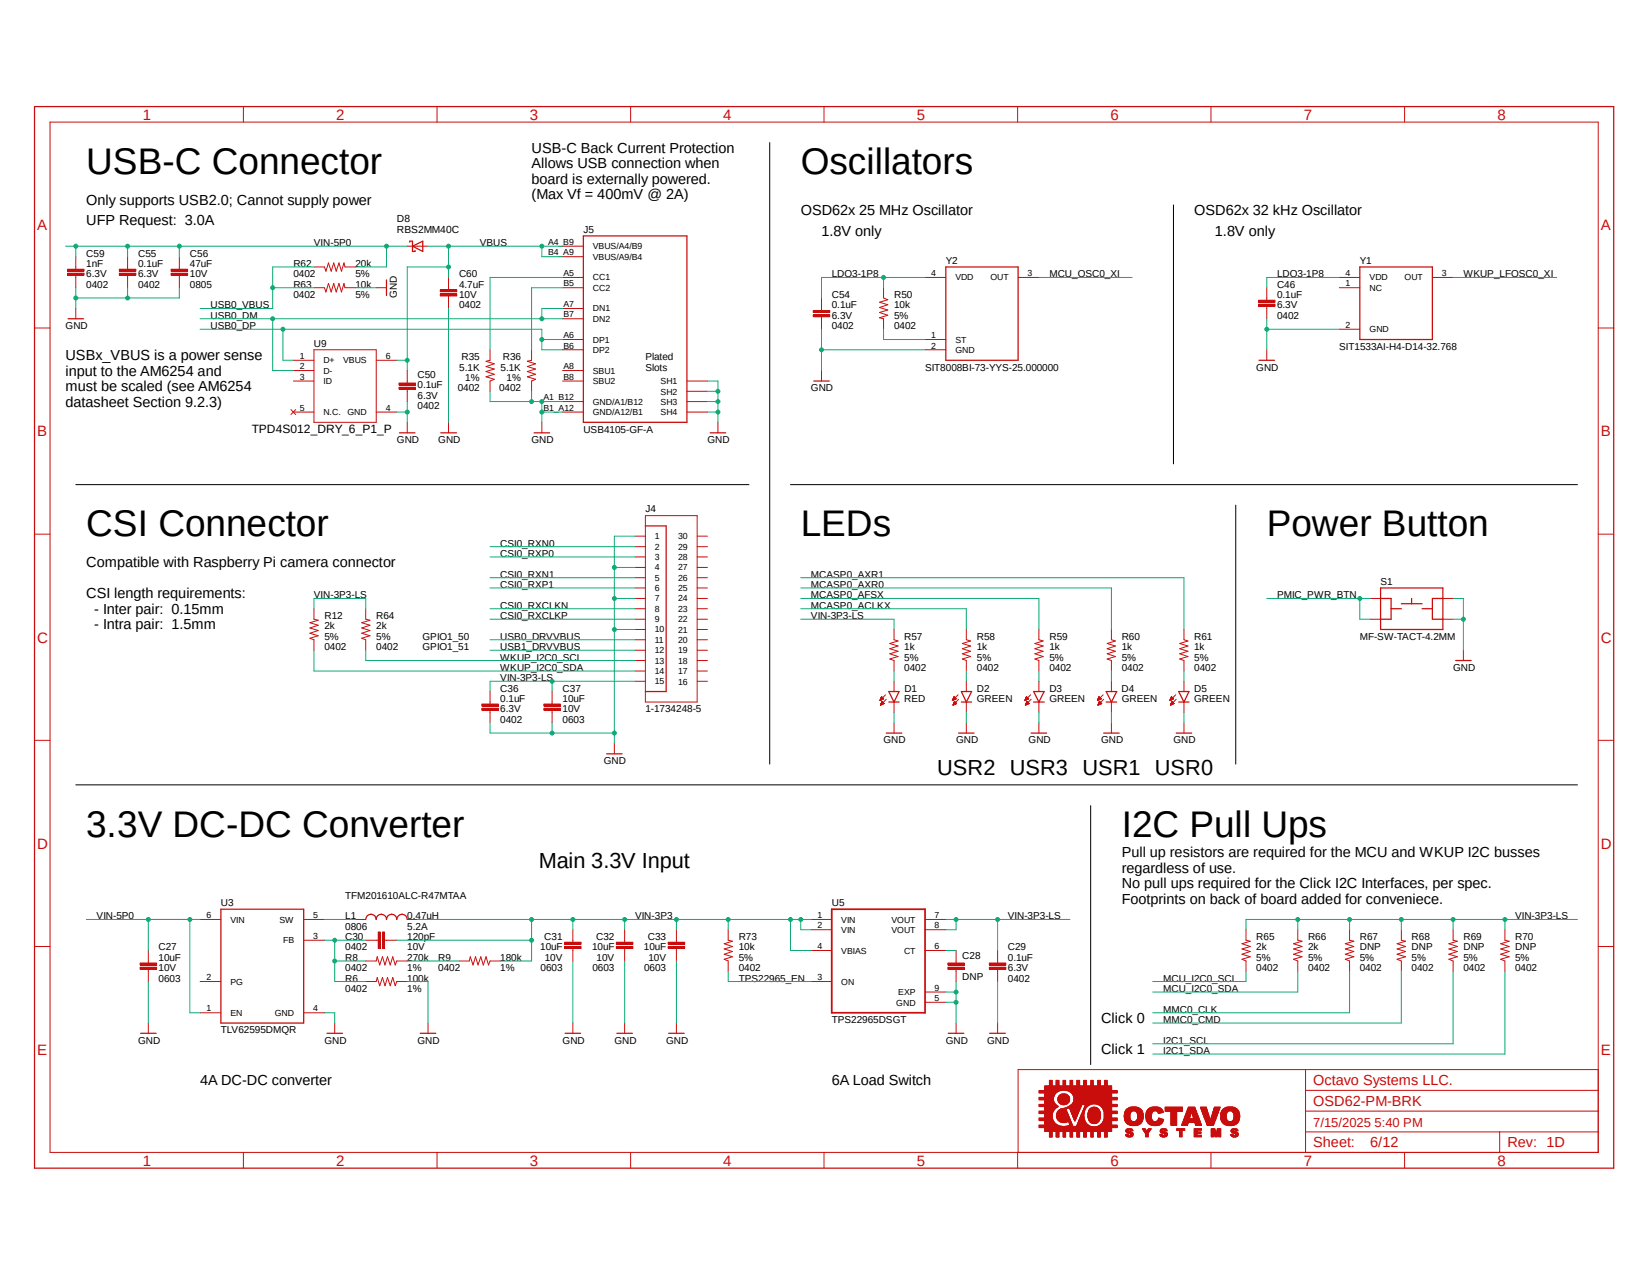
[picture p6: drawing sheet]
<svg xmlns="http://www.w3.org/2000/svg" width="279mm" height="216mm" viewBox="0 0 279 216" stroke-linecap="round" stroke-linejoin="round" font-family="sans-serif">
<defs><g id="words">
<g font-size="6.3">
<text x="14.6" y="29.4">USB-C Connector</text>
<text x="135.5" y="29.4">Oscillators</text>
<text x="14.6" y="90.8">CSI Connector</text>
<text x="135.5" y="90.8">LEDs</text>
<text x="214.4" y="90.8">Power Button</text>
<text x="14.6" y="141.6">3.3V DC-DC Converter</text>
<text x="189.8" y="141.6">I2C Pull Ups</text>
</g>
<g font-size="3.7">
<text x="158.6" y="131.1">USR2 USR3 USR1 USR0</text>
<text x="91.2" y="146.8">Main 3.3V Input</text>
</g>
<g font-size="2.5" fill="#c90d0c">
<text x="24.2" y="20.2">1</text>
<text x="56.9" y="20.2">2</text>
<text x="89.7" y="20.2">3</text>
<text x="122.4" y="20.2">4</text>
<text x="155.2" y="20.2">5</text>
<text x="187.9" y="20.2">6</text>
<text x="220.6" y="20.2">7</text>
<text x="253.4" y="20.2">8</text>
<text x="6.3" y="39">A</text>
<text x="270.9" y="39">A</text>
<text x="6.3" y="73.8">B</text>
<text x="270.9" y="73.8">B</text>
<text x="6.3" y="108.7">C</text>
<text x="270.9" y="108.7">C</text>
<text x="6.3" y="143.6">D</text>
<text x="270.9" y="143.6">D</text>
<text x="6.3" y="178.5">E</text>
<text x="270.9" y="178.5">E</text>
<text x="222.2" y="183.6">Octavo Systems LLC.</text>
<text x="222.2" y="187.1">OSD62-PM-BRK</text>
<text x="24.2" y="197.2">1</text>
<text x="56.9" y="197.2">2</text>
<text x="89.7" y="197.2">3</text>
<text x="122.4" y="197.2">4</text>
<text x="155.2" y="197.2">5</text>
<text x="187.9" y="197.2">6</text>
<text x="220.6" y="197.2">7</text>
<text x="222.2" y="194.1">Sheet:</text>
<text x="231.9" y="194.1">6/12</text>
<text x="253.4" y="197.2">8</text>
<text x="255.1" y="194.1">Rev: 1D</text>
</g>
<g font-size="2.5">
<text x="90" y="25.9">USB-C Back Current Protection</text>
<text x="90" y="28.5">Allows USB connection when</text>
<text x="14.6" y="34.6">Only supports USB2.0; Cannot supply power</text>
<text x="90" y="31.1">board is externally powered.</text>
<text x="90" y="33.7">(Max Vf = 400mV @ 2A)</text>
<text x="14.6" y="38.1">UFP Request: 3.0A</text>
<text x="135.5" y="36.4">OSD62x 25 MHz Oscillator</text>
<text x="139" y="39.9">1.8V only</text>
<text x="202.1" y="36.4">OSD62x 32 kHz Oscillator</text>
<text x="205.6" y="39.9">1.8V only</text>
<text x="11.1" y="60.9">USBx_VBUS is a power sense</text>
<text x="11.1" y="63.5">input to the AM6254 and</text>
<text x="11.1" y="66.2">must be scaled (see AM6254</text>
<text x="11.1" y="68.8">datasheet Section 9.2.3)</text>
<text x="14.6" y="96">Compatible with Raspberry Pi camera connector</text>
<text x="14.6" y="101.2">CSI length requirements:</text>
<text x="16" y="103.8">- Inter pair: 0.15mm</text>
<text x="16" y="106.5">- Intra pair: 1.5mm</text>
<text x="189.8" y="145">Pull up resistors are required for the MCU and WKUP I2C busses</text>
<text x="189.8" y="147.7">regardless of use.</text>
<text x="189.8" y="150.3">No pull ups required for the Click I2C Interfaces, per spec.</text>
<text x="189.8" y="152.9">Footprints on back of board added for conveniece.</text>
<text x="186.3" y="173.1">Click 0</text>
<text x="186.3" y="178.3">Click 1</text>
<text x="33.9" y="183.6">4A DC-DC converter</text>
<text x="140.7" y="183.6">6A Load Switch</text>
</g>
<text font-size="2.2" fill="#c90d0c" x="222.3" y="190.6">7/15/2025 5:40 PM</text>
<text font-size="2" x="42.6" y="73.2">TPD4S012_DRY_6_P1_P</text>
<g font-size="1.7">
<text x="53.1" y="41.7">VIN-5P0</text>
<text x="67.2" y="39.4">RBS2MM40C</text>
<text x="67.2" y="37.6">D8</text>
<text x="81.2" y="41.7">VBUS</text>
<text x="98.7" y="39.4">J5</text>
<text x="14.6" y="46.9">6.3V</text>
<text x="14.6" y="45.2">1nF</text>
<text x="14.6" y="43.4">C59</text>
<text x="23.4" y="46.9">6.3V</text>
<text x="23.4" y="45.2">0.1uF</text>
<text x="23.4" y="43.4">C55</text>
<text x="32.1" y="45.2">47uF</text>
<text x="32.1" y="43.4">C56</text>
<text x="32.1" y="46.9">10V</text>
<text x="49.7" y="46.9">0402</text>
<text x="49.7" y="45.2">R62</text>
<text x="60.2" y="46.9">5%</text>
<text x="60.2" y="45.2">20k</text>
<text x="77.7" y="46.9">C60</text>
<text x="140.8" y="46.9">LDO3-1P8</text>
<text x="160.1" y="44.7">Y2</text>
<text x="177.6" y="46.9">MCU_OSC0_XI</text>
<text x="216.1" y="46.9">LDO3-1P8</text>
<text x="230.1" y="44.7">Y1</text>
<text x="247.7" y="46.9">WKUP_LFOSC0_XI</text>
<text x="14.6" y="48.7">0402</text>
<text x="23.4" y="48.7">0402</text>
<text x="32.1" y="48.7">0805</text>
<text x="35.6" y="52.2">USB0_VBUS</text>
<text x="35.6" y="53.9">USB0_DM</text>
<text x="49.7" y="50.4">0402</text>
<text x="49.7" y="48.7">R63</text>
<text x="60.2" y="50.4">5%</text>
<text x="60.2" y="48.7">10k</text>
<text x="67.2" y="50.4" transform="rotate(-90 67.2 50.4)">GND</text>
<text x="77.7" y="48.7">4.7uF</text>
<text x="77.7" y="50.4">10V</text>
<text x="77.7" y="52.2">0402</text>
<text x="140.8" y="53.9">6.3V</text>
<text x="140.8" y="52.2">0.1uF</text>
<text x="140.8" y="50.4">C54</text>
<text x="151.3" y="53.9">5%</text>
<text x="151.3" y="52.2">10k</text>
<text x="151.3" y="50.4">R50</text>
<text x="216.1" y="52.2">6.3V</text>
<text x="216.1" y="53.9">0402</text>
<text x="216.1" y="50.4">0.1uF</text>
<text x="216.1" y="48.7">C46</text>
<text x="11.1" y="55.7">GND</text>
<text x="35.6" y="55.7">USB0_DP</text>
<text x="53.1" y="58.7">U9</text>
<text x="140.8" y="55.7">0402</text>
<text x="151.3" y="55.7">0402</text>
<text x="226.6" y="59.2">SIT1533AI-H4-D14-32.768</text>
<text x="70.7" y="65.7">0.1uF</text>
<text x="70.7" y="63.9">C50</text>
<text x="77.7" y="62.7">5.1K</text>
<text x="78.1" y="61">R35</text>
<text x="78.7" y="64.5">1%</text>
<text x="84.7" y="62.7">5.1K</text>
<text x="85.1" y="61">R36</text>
<text x="85.7" y="64.5">1%</text>
<text x="109.2" y="60.9">Plated</text>
<text x="109.2" y="62.7">Slots</text>
<text x="156.5" y="62.7">SIT8008BI-73-YYS-25.000000</text>
<text x="212.6" y="62.7">GND</text>
<text x="70.7" y="67.4">6.3V</text>
<text x="70.7" y="69.2">0402</text>
<text x="77.5" y="66.2">0402</text>
<text x="84.5" y="66.2">0402</text>
<text x="137.2" y="66.2">GND</text>
<text x="67.2" y="75">GND</text>
<text x="74.2" y="75">GND</text>
<text x="90" y="75">GND</text>
<text x="98.7" y="73.2">USB4105-GF-A</text>
<text x="119.7" y="75">GND</text>
<text x="109.2" y="86.7">J4</text>
<text x="84.7" y="92.5">CSI0_RXN0</text>
<text x="84.7" y="94.2">CSI0_RXP0</text>
<text x="53.1" y="101.3">VIN-3P3-LS</text>
<text x="84.7" y="97.7">CSI0_RXN1</text>
<text x="84.7" y="99.5">CSI0_RXP1</text>
<text x="137.2" y="101.3">MCASP0_AFSX</text>
<text x="137.2" y="99.5">MCASP0_AXR0</text>
<text x="137.2" y="97.7">MCASP0_AXR1</text>
<text x="216.1" y="101.3">PMIC_PWR_BTN</text>
<text x="233.6" y="99">S1</text>
<text x="54.9" y="106.5">2k</text>
<text x="54.9" y="104.8">R12</text>
<text x="63.7" y="106.5">2k</text>
<text x="63.7" y="104.8">R64</text>
<text x="84.7" y="103">CSI0_RXCLKN</text>
<text x="84.7" y="104.8">CSI0_RXCLKP</text>
<text x="137.2" y="103">MCASP0_ACLKX</text>
<text x="137.2" y="104.8">VIN-3P3-LS</text>
<text x="54.9" y="108.2">5%</text>
<text x="54.9" y="110">0402</text>
<text x="63.7" y="108.2">5%</text>
<text x="63.7" y="110">0402</text>
<text x="71.5" y="108.2">GPIO1_50</text>
<text x="71.5" y="110">GPIO1_51</text>
<text x="84.7" y="111.8">WKUP_I2C0_SCL</text>
<text x="84.7" y="113.5">WKUP_I2C0_SDA</text>
<text x="84.7" y="108.2">USB0_DRVVBUS</text>
<text x="84.7" y="110">USB1_DRVVBUS</text>
<text x="153" y="111.8">5%</text>
<text x="153" y="113.5">0402</text>
<text x="153" y="110">1k</text>
<text x="153" y="108.2">R57</text>
<text x="165.3" y="110">1k</text>
<text x="165.3" y="108.2">R58</text>
<text x="165.3" y="111.8">5%</text>
<text x="165.3" y="113.5">0402</text>
<text x="177.6" y="111.8">5%</text>
<text x="177.6" y="113.5">0402</text>
<text x="177.6" y="110">1k</text>
<text x="177.6" y="108.2">R59</text>
<text x="189.8" y="111.8">5%</text>
<text x="189.8" y="113.5">0402</text>
<text x="189.8" y="110">1k</text>
<text x="189.8" y="108.2">R60</text>
<text x="202.1" y="111.8">5%</text>
<text x="202.1" y="113.5">0402</text>
<text x="202.1" y="110">1k</text>
<text x="202.1" y="108.2">R61</text>
<text x="230.1" y="108.2">MF-SW-TACT-4.2MM</text>
<text x="245.9" y="113.5">GND</text>
<text x="84.7" y="118.8">0.1uF</text>
<text x="84.7" y="117">C36</text>
<text x="84.7" y="115.3">VIN-3P3-LS</text>
<text x="95.2" y="118.8">10uF</text>
<text x="95.2" y="117">C37</text>
<text x="153" y="118.8">RED</text>
<text x="153" y="117">D1</text>
<text x="165.3" y="118.8">GREEN</text>
<text x="165.3" y="117">D2</text>
<text x="177.6" y="118.8">GREEN</text>
<text x="177.6" y="117">D3</text>
<text x="189.8" y="117">D4</text>
<text x="189.8" y="118.8">GREEN</text>
<text x="202.1" y="117">D5</text>
<text x="202.1" y="118.8">GREEN</text>
<text x="84.7" y="120.5">6.3V</text>
<text x="84.7" y="122.3">0402</text>
<text x="95.2" y="120.5">10V</text>
<text x="95.2" y="122.3">0603</text>
<text x="109.2" y="120.5">1-1734248-5</text>
<text x="149.5" y="125.8">GND</text>
<text x="161.8" y="125.8">GND</text>
<text x="174.1" y="125.8">GND</text>
<text x="186.3" y="125.8">GND</text>
<text x="198.6" y="125.8">GND</text>
<text x="102.2" y="129.3">GND</text>
<text x="16.3" y="155.6">VIN-5P0</text>
<text x="37.4" y="153.3">U3</text>
<text x="58.4" y="152.1">TFM201610ALC-R47MTAA</text>
<text x="58.4" y="155.6">L1</text>
<text x="68.9" y="155.6">0.47uH</text>
<text x="107.5" y="155.6">VIN-3P3</text>
<text x="140.8" y="153.3">U5</text>
<text x="170.6" y="155.6">VIN-3P3-LS</text>
<text x="256.4" y="155.6">VIN-3P3-LS</text>
<text x="26.8" y="160.8">C27</text>
<text x="58.4" y="157.4">0806</text>
<text x="58.4" y="160.8">0402</text>
<text x="58.4" y="159.1">C30</text>
<text x="68.9" y="159.1">120pF</text>
<text x="68.9" y="160.8">10V</text>
<text x="68.9" y="157.4">5.2A</text>
<text x="91.4" y="160.8">10uF</text>
<text x="92.1" y="159.1">C31</text>
<text x="100.2" y="160.8">10uF</text>
<text x="100.9" y="159.1">C32</text>
<text x="109" y="160.8">10uF</text>
<text x="109.6" y="159.1">C33</text>
<text x="125" y="160.8">10k</text>
<text x="125" y="159.1">R73</text>
<text x="170.6" y="160.8">C29</text>
<text x="212.6" y="160.8">2k</text>
<text x="212.6" y="159.1">R65</text>
<text x="221.4" y="160.8">2k</text>
<text x="221.4" y="159.1">R66</text>
<text x="230.1" y="160.8">DNP</text>
<text x="230.1" y="159.1">R67</text>
<text x="238.9" y="160.8">DNP</text>
<text x="238.9" y="159.1">R68</text>
<text x="247.6" y="160.8">DNP</text>
<text x="247.6" y="159.1">R69</text>
<text x="256.4" y="160.8">DNP</text>
<text x="256.4" y="159.1">R70</text>
<text x="26.8" y="162.6">10uF</text>
<text x="26.8" y="164.3">10V</text>
<text x="26.8" y="166.1">0603</text>
<text x="58.4" y="164.3">0402</text>
<text x="58.4" y="167.8">0402</text>
<text x="58.4" y="162.6">R8</text>
<text x="58.4" y="166.1">R6</text>
<text x="68.9" y="164.3">1%</text>
<text x="68.9" y="167.8">1%</text>
<text x="68.9" y="162.6">270k</text>
<text x="68.9" y="166.1">100k</text>
<text x="74.2" y="164.3">0402</text>
<text x="74.2" y="162.6">R9</text>
<text x="84.7" y="164.3">1%</text>
<text x="84.7" y="162.6">180k</text>
<text x="91.5" y="164.3">0603</text>
<text x="92.2" y="162.6">10V</text>
<text x="100.2" y="164.3">0603</text>
<text x="101" y="162.6">10V</text>
<text x="109" y="164.3">0603</text>
<text x="109.7" y="162.6">10V</text>
<text x="125" y="162.6">5%</text>
<text x="125" y="164.3">0402</text>
<text x="125" y="166.1">TPS22965_EN</text>
<text x="162.9" y="165.8">DNP</text>
<text x="162.9" y="162.3">C28</text>
<text x="170.6" y="164.3">6.3V</text>
<text x="170.6" y="166.1">0402</text>
<text x="170.6" y="162.6">0.1uF</text>
<text x="196.8" y="166.1">MCU_I2C0_SCL</text>
<text x="196.8" y="167.8">MCU_I2C0_SDA</text>
<text x="212.6" y="162.6">5%</text>
<text x="212.6" y="164.3">0402</text>
<text x="221.4" y="162.6">5%</text>
<text x="221.4" y="164.3">0402</text>
<text x="230.1" y="162.6">5%</text>
<text x="230.1" y="164.3">0402</text>
<text x="238.9" y="162.6">5%</text>
<text x="238.9" y="164.3">0402</text>
<text x="247.6" y="162.6">5%</text>
<text x="247.6" y="164.3">0402</text>
<text x="256.4" y="162.6">5%</text>
<text x="256.4" y="164.3">0402</text>
<text x="140.8" y="173.1">TPS22965DSGT</text>
<text x="196.8" y="171.4">MMC0_CLK</text>
<text x="196.8" y="173.1">MMC0_CMD</text>
<text x="23.4" y="176.6">GND</text>
<text x="37.4" y="174.8">TLV62595DMQR</text>
<text x="54.9" y="176.6">GND</text>
<text x="70.7" y="176.6">GND</text>
<text x="95.2" y="176.6">GND</text>
<text x="104" y="176.6">GND</text>
<text x="112.7" y="176.6">GND</text>
<text x="160.1" y="176.6">GND</text>
<text x="167.1" y="176.6">GND</text>
<text x="196.8" y="176.6">I2C1_SCL</text>
<text x="196.8" y="178.3">I2C1_SDA</text>
</g>
<g font-size="1.5">
<text x="92.8" y="41.4">A4_B9</text>
<text x="92.8" y="43.2">B4_A9</text>
<text x="95.3" y="46.7">A5</text>
<text x="100.3" y="47.5">CC1</text>
<text x="100.3" y="42.2">VBUS/A4/B9</text>
<text x="100.3" y="43.9">VBUS/A9/B4</text>
<text x="157.6" y="46.7">4</text>
<text x="161.7" y="47.5">VDD</text>
<text x="167.6" y="47.5">OUT</text>
<text x="173.9" y="46.7">3</text>
<text x="227.7" y="46.7">4</text>
<text x="231.8" y="47.5">VDD</text>
<text x="237.7" y="47.5">OUT</text>
<text x="244" y="46.7">3</text>
<text x="95.3" y="51.9">A7</text>
<text x="95.3" y="48.4">B5</text>
<text x="95.3" y="53.7">B7</text>
<text x="100.3" y="52.7">DN1</text>
<text x="100.3" y="49.2">CC2</text>
<text x="227.7" y="48.4">1</text>
<text x="231.8" y="49.2">NC</text>
<text x="95.3" y="57.2">A6</text>
<text x="95.3" y="59">B6</text>
<text x="100.3" y="58">DP1</text>
<text x="100.3" y="59.7">DP2</text>
<text x="100.3" y="54.5">DN2</text>
<text x="157.6" y="59">2</text>
<text x="157.6" y="57.2">1</text>
<text x="161.7" y="59.7">GND</text>
<text x="161.7" y="58">ST</text>
<text x="227.7" y="55.5">2</text>
<text x="231.8" y="56.2">GND</text>
<text x="50.7" y="60.7">1</text>
<text x="50.7" y="62.4">2</text>
<text x="50.7" y="64.2">3</text>
<text x="54.7" y="61.5">D+</text>
<text x="54.7" y="63.2">D-</text>
<text x="54.7" y="65">ID</text>
<text x="58.1" y="61.5">VBUS</text>
<text x="65.3" y="60.7">6</text>
<text x="95.3" y="62.4">A8</text>
<text x="95.3" y="64.2">B8</text>
<text x="100.3" y="63.2">SBU1</text>
<text x="100.3" y="65">SBU2</text>
<text x="111.8" y="65">SH1</text>
<text x="50.7" y="69.5">5</text>
<text x="54.7" y="70.2">N.C.</text>
<text x="58.8" y="70.2">GND</text>
<text x="65.3" y="69.5">4</text>
<text x="91.9" y="69.5">B1_A12</text>
<text x="91.9" y="67.7">A1_B12</text>
<text x="100.3" y="70.2">GND/A12/B1</text>
<text x="100.3" y="68.5">GND/A1/B12</text>
<text x="111.8" y="66.8">SH2</text>
<text x="111.8" y="68.5">SH3</text>
<text x="111.8" y="70.2">SH4</text>
<text x="110.8" y="91.3">1</text>
<text x="110.8" y="93">2</text>
<text x="110.8" y="94.8">3</text>
<text x="114.8" y="94.8">28</text>
<text x="114.8" y="93">29</text>
<text x="114.8" y="91.3">30</text>
<text x="110.8" y="96.5">4</text>
<text x="110.8" y="98.3">5</text>
<text x="110.8" y="100">6</text>
<text x="110.8" y="101.8">7</text>
<text x="114.8" y="101.8">24</text>
<text x="114.8" y="100">25</text>
<text x="114.8" y="98.3">26</text>
<text x="114.8" y="96.5">27</text>
<text x="110.8" y="103.5">8</text>
<text x="110.8" y="105.3">9</text>
<text x="110.8" y="107">10</text>
<text x="114.8" y="107.1">21</text>
<text x="114.8" y="105.3">22</text>
<text x="114.8" y="103.5">23</text>
<text x="110.8" y="108.8">11</text>
<text x="110.8" y="110.5">12</text>
<text x="110.8" y="112.3">13</text>
<text x="114.8" y="112.3">18</text>
<text x="114.8" y="110.5">19</text>
<text x="114.8" y="108.8">20</text>
<text x="110.8" y="114">14</text>
<text x="110.8" y="115.8">15</text>
<text x="114.8" y="115.8">16</text>
<text x="114.8" y="114">17</text>
<text x="35" y="155.3">6</text>
<text x="53" y="155.3">5</text>
<text x="138.3" y="155.3">1</text>
<text x="158.2" y="155.3">7</text>
<text x="39" y="156.1">VIN</text>
<text x="47.3" y="156.1">SW</text>
<text x="47.9" y="159.6">FB</text>
<text x="53" y="158.8">3</text>
<text x="138.3" y="160.6">4</text>
<text x="138.3" y="157.1">2</text>
<text x="142.4" y="156.1">VIN</text>
<text x="142.4" y="161.4">VBIAS</text>
<text x="142.4" y="157.9">VIN</text>
<text x="150.9" y="156.1">VOUT</text>
<text x="150.9" y="157.9">VOUT</text>
<text x="153" y="161.4">CT</text>
<text x="158.2" y="160.6">6</text>
<text x="158.2" y="157.1">8</text>
<text x="35" y="165.9">2</text>
<text x="39" y="166.6">PG</text>
<text x="138.3" y="165.9">3</text>
<text x="142.4" y="166.6">ON</text>
<text x="158.2" y="167.6">9</text>
<text x="35" y="171.1">1</text>
<text x="39" y="171.9">EN</text>
<text x="46.5" y="171.9">GND</text>
<text x="53" y="171.1">4</text>
<text x="151.7" y="170.1">GND</text>
<text x="152" y="168.4">EXP</text>
<text x="158.2" y="169.3">5</text>
</g>
</g></defs>
<path d="M88.2 4.1l187.1 103.9M275.3 107.9l-187.2 103.9" fill="none" stroke="#fff" stroke-width=".17"/>
<path d="M130.3 24.1v105.2M198.6 34.7v43.8M12.8 82h113.9M133.8 82h133.2M209.1 85.5v43.8M12.8 132.8h254.2M184.6 136.3v43.8" fill="none" stroke="#000" stroke-width=".17"/>
<g fill="none" stroke="#c90d0c" stroke-width=".17">
<path d="M41.2 18v2.7M74 18v2.7M106.7 18v2.7M139.4 18v2.7M172.2 18v2.7M204.9 18v2.7M237.7 18v2.7M8.5 20.7h262v174.3h-262zM5.8 55.5h2.7M11.4 45.6h2.8v.3h-2.8zM11.4 46.2h2.8v.4h-2.8zM12.8 43.4v2.1"/>
<path d="M12.8 46.6v2.1M12.8 52.2v1.7M20.2 45.6h2.8v.3h-2.8zM20.2 46.2h2.8v.4h-2.8zM21.6 43.4v2.1M21.6 46.6v2.1M29 45.6h2.7v.3h-2.7zM29 46.2h2.7v.4h-2.7zM30.4 43.4v2.1M30.4 46.6v2.1M53.1 48.7h1.8l.3 .7 .4-1.4 .4 1.4 .5-1.4 .4 1.4 .5-1.4 .4 1.4 .4-1.4 .2 .7h1.8M53.1 59.2h10.6v12.3h-10.6z"/>
<path d="M53.1 45.2h1.8l.3 .7 .4-1.4 .4 1.4 .5-1.4 .4 1.4 .5-1.4 .4 1.4 .4-1.4 .2 .7h1.8M63.7 48.7h1.7M68.9 41.7h3.5M74.5 49h2.8v.4h-2.8zM74.5 49.7h2.8v.4h-2.8zM75.9 46.9v2.1M75.9 50.1v2.1M82.9 59.2v1.8l-.6 .1 1.4 .5-1.4 .4 1.4 .4-1.4 .5 1.4 .4-1.4 .5 1.4 .4-.8 .3v1.7M90 59.2v1.8l-.8 .1 1.4 .5-1.4 .4 1.4 .4-1.4 .5 1.4 .4-1.4 .5 1.4 .4-.6 .3v1.7M95.2 46.9h3.5M95.2 48.7h3.5M95.2 59.2h3.5"/>
<path d="M95.2 57.4h3.5M95.2 52.2h3.5M95.2 41.7h3.5M95.2 53.9h3.5M95.2 43.4h3.5M137.6 52.5h2.8v.4h-2.8zM137.6 53.3h2.8v.3h-2.8zM139 50.4v2.1M139 53.6v2.1M149.5 48.7v1.7l.7 .3-1.4 .4 1.4 .5-1.4 .4 1.4 .5-1.4 .4 1.4 .4-1.4 .5 .7 .1v1.8M156.5 46.9h3.6M156.5 59.2h3.6"/>
<path d="M156.5 57.4h3.6M172.3 46.9h3.5M213 50.8h2.8v.3h-2.8zM213 51.5h2.8v.3h-2.8zM214.4 48.7v2.1M214.4 51.9v2M214.4 59.2v1.8M226.7 46.9h3.4M226.7 48.7h3.4M226.7 55.7h3.4M242.4 46.9h3.5M270.5 55.5h2.6"/>
<path d="M49.2 69.3l.8 .8M49.7 62.7h3.4M49.7 64.5h3.4M49.7 69.7h3.4M49.7 61h3.4M50 69.3l-.8 .8M63.7 69.7h3.4M63.7 61h3.4M67.5 64.8h2.8v.4h-2.8zM67.5 65.5h2.8v.4h-2.8zM68.9 62.7v2.1M68.9 65.9v2"/>
<path d="M68.9 71.5v1.7M75.9 71.5v1.7M91.7 71.5v1.7M95.2 62.7h3.5M95.2 64.5h3.5M95.2 69.7h3.5M95.2 67.9h3.5M116.2 64.5h3.5M116.2 69.7h3.5M116.2 66.2h3.5M116.2 67.9h3.5M121.5 71.5v1.7"/>
<path d="M139 62.7v1.8M5.8 90.4h2.7M107.5 90.7h1.7M107.5 92.5h1.7M107.5 94.2h1.7M107.5 96h1.7M107.5 97.7h1.7M107.5 99.5h1.7M109.2 87.2h8.8v31.6h-8.8zM118 90.7h1.7M118 92.5h1.7M118 94.2h1.7"/>
<path d="M118 96h1.7M118 97.7h1.7M118 99.5h1.7M270.5 90.4h2.6M53.1 103v1.8l.7 .1-1.3 .5 1.3 .4-1.3 .5 1.3 .4-1.3 .4 1.3 .5-1.3 .4 .6 .2v1.8M61.9 103v1.8l.7 .1-1.4 .5 1.4 .4-1.4 .5 1.4 .4-1.4 .4 1.4 .5-1.4 .4 .7 .2v1.8M81.5 119.1h2.8v.4h-2.8zM81.5 119.8h2.8v.4h-2.8zM82.9 117v2.1M92 119.1h2.8v.4h-2.8zM92 119.8h2.8v.4h-2.8zM93.4 117v2.1"/>
<path d="M107.5 101.3h1.7M107.5 103h1.7M107.5 104.8h1.7M107.5 106.5h1.7M107.5 108.2h1.7M107.5 110h1.7M107.5 111.8h1.7M107.5 113.5h1.7M107.5 115.3h1.7M118 101.3h1.7M118 103h1.7M118 104.8h1.7"/>
<path d="M118 106.5h1.7M118 108.2h1.7M118 110h1.7M118 111.8h1.7M118 113.5h1.7M118 115.3h1.7M148.9 118.4h.2M149 118.4h.1M149 118.4h.3M149 118.3h.4M149 118.2h.5M149 119.3h.1"/>
<path d="M149.1 118.2h.4M149.1 118.2h.3M149.1 119.2h.2M149.1 119.1h.3M149.1 118.1h.3M149.1 118h.2M149.1 119.1h.4M149.1 119h.5M149.1 119h.4M149.2 117.9h.1M149.2 118.9h.3M149.2 118.8h.2"/>
<path d="M149.3 118.7h.1M149.5 118.2l-.3-.3-.3 .6M149.5 118.2l-.6 .3M149.6 119l-.3-.3-.3 .6M149.6 119l-.6 .3M149.9 117.6l-1 .9M150 118.3l-1 1M151.3 106.5v1.7l.7 .3-1.4 .4 1.4 .4-1.4 .5 1.4 .4-1.4 .4 1.4 .5-1.4 .4 .7 .3v1.7M151.3 115.3v1.7M151.3 118.8v1.7M161.2 118.4h.1M161.2 118.4h.2"/>
<path d="M161.2 118.4h.3M161.3 118.3h.4M161.3 118.2h.5M161.3 119.3h.1M161.3 118.2h.4M161.3 119.2h.2M161.3 119.1h.3M161.4 118.1h.2M161.4 118h.2M161.4 119.1h.4M161.4 119h.5M161.4 118h.1"/>
<path d="M161.4 117.9h.1M161.4 119h.4M161.5 118.9h.2M161.5 118.8h.2M161.5 118.8h.1M161.5 118.7h.1M161.8 118.2l-.3-.3-.3 .6M161.8 118.2l-.6 .3M161.9 119l-.4-.3-.2 .6M161.9 119l-.6 .3M162.1 117.6l-.9 .9M162.2 118.3l-.9 1"/>
<path d="M163.5 106.5v1.7l.8 .3-1.4 .4 1.4 .4-1.4 .5 1.4 .4-1.4 .4 1.4 .5-1.4 .4 .6 .3v1.7M163.5 115.3v1.7M163.5 118.8v1.7M173.5 118.4h.1M173.5 118.4h.2M173.5 118.4h.3M173.5 118.3h.4M173.6 118.2h.5M173.6 118.2h.4M173.6 119.3h.1M173.6 119.2h.2M173.6 118.2h.3"/>
<path d="M173.6 118.1h.3M173.6 119.1h.3M173.6 119.1h.4M173.7 118h.2M173.7 119h.5M173.7 119h.4M173.7 118h.1M173.7 117.9h.1M173.7 119h.3M173.7 118.9h.3M173.7 118.8h.2M173.8 118.8h.1"/>
<path d="M173.8 118.7h.1M174.1 118.2l-.4-.3-.3 .6M174.1 118.2l-.7 .3M174.2 119l-.4-.3-.3 .6M174.2 119l-.7 .3M174.4 117.6l-1 .9M174.5 118.3l-1 1M175.8 106.5v1.7l.7 .3-1.4 .4 1.4 .4-1.4 .5 1.4 .4-1.4 .4 1.4 .5-1.4 .4 .7 .3v1.7M175.8 115.3v1.7M175.8 118.8v1.7M185.8 118.4h.1M185.8 118.4h.2"/>
<path d="M185.8 118.4h.3M185.8 118.3h.4M185.8 118.2h.6M185.8 118.2h.5M185.8 119.3h.1M185.8 119.2h.3M185.9 118.2h.3M185.9 118.1h.3M185.9 119.1h.3M185.9 119.1h.4M185.9 118h.2M185.9 119h.5"/>
<path d="M186 117.9h.1M186 119h.3M186 118.9h.3M186 118.8h.1M186 118.8h.2M186.1 118.7h.1M186.4 118.2l-.4-.3-.3 .6M186.4 118.2l-.7 .3M186.4 119l-.3-.3-.3 .6M186.4 119l-.6 .3M186.7 117.6l-1 .9M186.8 118.3l-1 1"/>
<path d="M188.1 106.5v1.7l.7 .3-1.4 .4 1.4 .4-1.4 .5 1.4 .4-1.4 .4 1.4 .5-1.4 .4 .7 .3v1.7M188.1 115.3v1.7M188.1 118.8v1.7M198 118.4h.1M198 118.4h.2M198 118.4h.3M198.1 118.3h.4M198.1 118.2h.5M198.1 119.3h.1M198.1 118.2h.4M198.1 119.2h.2M198.1 119.1h.4"/>
<path d="M198.2 118.2h.3M198.2 118.1h.3M198.2 119.1h.3M198.2 118h.2M198.2 118h.1M198.2 119h.5M198.2 119h.4M198.2 117.9h.1M198.2 118.9h.3M198.3 118.8h.1M198.3 118.8h.2M198.3 118.7h.1"/>
<path d="M198.6 118.2l-.4-.3-.2 .6M198.6 118.2l-.6 .3M198.7 119l-.4-.3-.2 .6M198.7 119l-.6 .3M199 117.6l-1 .9M199.1 118.3l-1 1M200.4 106.5v1.7l.6 .3-1.4 .4 1.4 .4-1.4 .5 1.4 .4-1.4 .4 1.4 .5-1.4 .4 .8 .3v1.7M200.4 115.3v1.7M200.4 118.8v1.7M231.9 101.3h1.7M231.9 104.8h1.7M244.2 101.3h1.7"/>
<path d="M244.2 104.8h1.7M247.6 110v1.8M5.8 125.3h2.7M82.9 120.2v2.1M93.4 120.2v2.1M104 125.8v1.8M151.3 122.3v1.7M163.5 122.3v1.7M175.8 122.3v1.7M188.1 122.3v1.7M200.4 122.3v1.7M270.5 125.3h2.6"/>
<path d="M33.9 155.6h3.5M51.4 155.6h3.5M51.4 159.1h3.5M60.2 155.6h1.7M61.9 159.1h2.1M64 157.7h.3v2.8h-.3zM64.7 157.7h.4v2.8h-.4zM65.1 159.1h2M68.9 155.6h1.8M95.5 159.4h2.8v.4h-2.8zM96.9 157.3v2.1M104.3 159.4h2.8v.4h-2.8z"/>
<path d="M105.7 157.3v2.1M113.1 159.4h2.8v.4h-2.8zM114.5 157.3v2.1M123.2 157.3v1.8l.8 .2-1.4 .4 1.4 .4-1.4 .5 1.4 .4-1.4 .5 1.4 .4-1.4 .4 .6 .3v1.7M137.2 155.6h3.6M137.2 157.3h3.6M156.5 155.6h3.6M156.5 157.3h3.6M210.9 157.3v1.8l.7 .2-1.4 .4 1.4 .4-1.4 .5 1.4 .4-1.4 .5 1.4 .4-1.4 .4 .7 .3v1.7M219.6 157.3v1.8l.7 .2-1.4 .4 1.4 .4-1.4 .5 1.4 .4-1.4 .5 1.4 .4-1.4 .4 .7 .3v1.7M228.4 157.3v1.8l.7 .2-1.4 .4 1.4 .4-1.4 .5 1.4 .4-1.4 .5 1.4 .4-1.4 .4 .7 .3v1.7M237.2 157.3v1.8l.7 .2-1.5 .4 1.5 .4-1.5 .5 1.5 .4-1.5 .5 1.5 .4-1.5 .4 .8 .3v1.7"/>
<path d="M245.9 157.3v1.8l.7 .2-1.4 .4 1.4 .4-1.4 .5 1.4 .4-1.4 .5 1.4 .4-1.4 .4 .7 .3v1.7M254.7 157.3v1.8l.7 .2-1.4 .4 1.4 .4-1.4 .5 1.4 .4-1.4 .5 1.4 .4-1.4 .4 .7 .3v1.7M5.8 160.1h2.7M23.7 162.9h2.8v.4h-2.8zM23.7 163.7h2.8v.3h-2.8zM25.1 160.8v2.1M25.1 164v2.1M25.1 173.1v1.7M33.9 166.1h3.5M33.9 171.4h3.5M51.4 171.4h3.5M56.6 173.1v1.7"/>
<path d="M61.9 166.1h1.8l.1-.7 .5 1.4 .4-1.4 .5 1.4 .4-1.4 .4 1.4 .5-1.4 .4 1.4 .2-.7h1.8M61.9 162.6h1.8l.1-.7 .5 1.4 .4-1.4 .5 1.4 .4-1.4 .4 1.4 .5-1.4 .4 1.4 .2-.7h1.8M72.4 173.1v1.7M77.7 162.6h1.7l.2-.7 .5 1.4 .4-1.4 .4 1.4 .5-1.4 .4 1.4 .5-1.4 .4 1.4 .2-.7h1.8M95.5 160.1h2.8v.4h-2.8zM96.9 160.5v2.1M96.9 173.1v1.7M104.3 160.1h2.8v.4h-2.8zM105.7 160.5v2.1M105.7 173.1v1.7M113.1 160.1h2.8v.4h-2.8zM114.5 160.5v2.1"/>
<path d="M114.5 173.1v1.7M137.2 166.1h3.6M137.2 160.8h3.6M156.5 160.8h3.6M156.5 169.6h3.6M156.5 167.9h3.6M160.4 162.9h2.8v.4h-2.8zM160.4 163.7h2.8v.3h-2.8zM161.8 160.8v2.1M161.8 164v2.1M161.8 173.1v1.7M167.4 162.9h2.8v.4h-2.8z"/>
<path d="M167.4 163.7h2.8v.3h-2.8zM168.8 160.8v2.1M168.8 164v2.1M168.8 173.1v1.7M270.5 160.1h2.6M41.2 195v2.7M74 195v2.7M106.7 195v2.7M139.4 195v2.7M172.2 195v2.7M175.9 188h2.4M175.9 190.8h13.2"/>
<path d="M175.9 190.7h13.2M175.9 190.6h9.2M175.9 190.6h8.7M175.9 190.5h3.8M175.9 190.5h3.6M175.9 190.5h3.4M175.9 190.4h3.3M175.9 190.4h3.1M175.9 189.6h2.4M175.9 189.6h2.3M175.9 189.5h2.3M175.9 189.4h2.3"/>
<path d="M175.9 189.4h2.2M175.9 189.3h2.2M175.9 189.2h2.2M175.9 188.4h2.2M175.9 188.3h2.2M175.9 188.2h2.3M175.9 188.1h2.3M175.9 187.2h3.2M175.9 187.1h3M175.9 187h3M175.9 187h2.9M175.9 186.9h2.9"/>
<path d="M175.9 186.9h2.8M175.9 186.9h2.7M175.9 186.1h2.4M175.9 186h2.4M175.9 185.9h2.4M175.9 185.8h2.4M175.9 185.7h2.4M175.9 184.9h2.8M175.9 184.9h2.9M175.9 184.8h3M175.9 184.7h3.1M175.9 184.7h3.2"/>
<path d="M175.9 184.7h3.3M175.9 184.6h3.3M175.9 184.6h3.4M175.9 184.5h3.7M176.8 184.5h3.2M176.8 191.4h11.3M176.8 191.3h11.3M176.8 191.2h11.3M176.8 191.1h11.3M176.8 191h11.3M176.8 190.9h11.3M176.8 190.8h11.3"/>
<path d="M176.8 190.3h2.1M176.8 190.2h2M176.8 190.2h1.9M176.8 190.1h1.8M176.8 190h1.8M176.8 190h1.7M176.8 189.9h1.7M176.8 189.9h1.6M176.8 189.8h1.6M176.8 189.7h1.5M176.8 189.1h1.3M176.8 189h1.3"/>
<path d="M176.8 188.9h1.3M176.8 188.8h1.3M176.8 188.7h1.3M176.8 188.6h1.3M176.8 188.5h1.3M176.8 188h1.5M176.8 187.9h1.5M176.8 187.9h1.6M176.8 187.8h1.6M176.8 187.7h1.7M176.8 187.6h1.8M176.8 187.5h1.9"/>
<path d="M176.8 187.4h2M176.8 187.4h2.1M176.8 187.3h2.2M176.8 186.8h1.8M176.8 186.7h1.7M176.8 186.6h1.7M176.8 186.6h1.6M176.8 186.5h1.6M176.8 186.4h1.6M176.8 186.3h1.5M176.8 186.2h1.5M176.8 186.1h1.5"/>
<path d="M176.8 185.6h1.5M176.8 185.5h1.6M176.8 185.4h1.6M176.8 185.3h1.6M176.8 185.3h1.7M176.8 185.2h1.7M176.8 185.1h1.8M176.8 185h1.8M176.8 185h1.9M176.8 184.4h11.3M176.8 184.3h11.3M176.8 184.2h11.3"/>
<path d="M176.8 184.1h11.3M176.8 184h11.3M176.8 183.9h11.3M176.8 183.8h11.3M176.8 183.7h11.3M177.6 191.5h.5M177.6 192.4h.5M177.6 192.3h.5M177.6 192.2h.5M177.6 192.1h.5M177.6 192h.5M177.6 191.9h.5"/>
<path d="M177.6 191.8h.5M177.6 191.7h.5M177.6 191.6h.5M177.6 183.7h.5M177.6 183.6h.5M177.6 183.5h.5M177.6 183.4h.5M177.6 183.3h.5M177.6 183.2h.5M177.6 183.1h.5M177.6 183h.5M177.6 182.9h.5"/>
<path d="M177.6 182.8h.5M178.7 191.5h.5M178.7 192.4h.5M178.7 192.3h.5M178.7 192.2h.5M178.7 192.1h.5M178.7 192h.5M178.7 191.9h.5M178.7 191.8h.5M178.7 191.7h.5M178.7 191.6h.5M178.7 183.7h.5"/>
<path d="M178.7 183.6h.5M178.7 183.5h.5M178.7 183.4h.5M178.7 183.3h.5M178.7 183.2h.5M178.7 183.1h.5M178.7 183h.5M178.7 182.9h.5M178.7 182.8h.5M178.8 188.9h2.1M178.8 188.8h2.1M178.8 188.8h2"/>
<path d="M178.8 188.7h2M178.8 188.6h2M178.8 189.1h2.2M178.8 189.1h2.1M178.8 189h2.1M178.8 188.6h1.9M178.8 188.5h1.9M178.8 188.4h1.9M178.9 189.2h2.1M178.9 189.1h2.1M178.9 188.4h1.8M178.9 189.4h2.2"/>
<path d="M178.9 189.3h2.2M178.9 188.3h1.8M178.9 188.3h1.7M178.9 188.2h1.7M178.9 188.1h1.7M179 189.4h2.1M179 188.1h1.6M179 188h1.5M179 189.5h2.1M179 186.2h2M179 186.1h2M179 186h2"/>
<path d="M179 185.9h2M179 185.8h2M179.1 189.6h2M179.1 188h1.4M179.1 186.4h1.8M179.1 186.3h1.9M179.1 185.7h1.9M179.1 185.6h1.8M179.1 189.6h2.1M179.1 187.9h1.4M179.1 185.5h1.8M179.2 189.7h2"/>
<path d="M179.2 187.9h1.3M179.2 186.5h1.7M179.2 185.5h1.7M179.2 185.5h1.6M179.2 187.8h1.3M179.2 186.6h1.6M179.2 185.4h1.6M179.3 189.8h1.4M179.3 189.7h1.5M179.3 187.7h1.1M179.3 186.6h1.4M179.3 186.6h1.5"/>
<path d="M179.3 185.3h1.5M179.3 186.7h1.4M179.3 185.3h1.4M179.4 189.8h1.3M179.4 187.7h1M179.4 186.7h1.3M179.4 186.8h1.2M179.4 185.3h1.2M179.5 187.7h.9M179.5 185.2h1.1M179.5 189.9h1M179.5 187.6h1"/>
<path d="M179.5 186.8h1M179.5 185.2h1M179.6 187.6h1.1M179.6 186.9h.8M179.6 185.1h.9M179.6 189.9h.8M179.7 186.9h.6M179.7 189.9h.6M179.8 185.1h.4M179.9 186.9h.2M179.9 191.5h.4M179.9 192.4h.4"/>
<path d="M179.9 192.3h.4M179.9 192.2h.4M179.9 192.1h.4M179.9 192h.4M179.9 191.9h.4M179.9 191.8h.4M179.9 191.7h.4M179.9 191.6h.4M179.9 187.5h.9M179.9 183.7h.4M179.9 183.6h.4M179.9 183.5h.4"/>
<path d="M179.9 183.4h.4M179.9 183.3h.4M179.9 183.2h.4M179.9 183.1h.4M179.9 183h.4M179.9 182.9h.4M179.9 182.8h.4M180.1 184.5h8.1M180.1 187.5h.7M180.3 187.5h2.5M180.3 190.5h1.3M180.3 187.4h2.6"/>
<path d="M180.4 184.5h8.7M180.5 187.4h2.4M180.6 190.5h.9M180.6 187.3h2.3M180.7 190.5h.8M180.7 187.3h2.2M180.7 184.6h8.4M180.8 187.2h2.2M180.8 184.6h8.3M180.8 189.7h.4M180.8 190.4h.7M180.8 189.8h.5"/>
<path d="M180.8 189.8h.4M180.9 189.9h.4M180.9 184.7h8.2M180.9 190.1h.5M180.9 190h.5M180.9 187.2h2.1M181 190.2h.4M181 190.1h.4M181 187.5h1.8M181 190.4h.5M181 187.6h1.8M181 187.1h2"/>
<path d="M181 184.7h8.1M181.1 190.3h.4M181.1 187.7h1.7M181.1 187.6h1.7M181.1 191.5h.4M181.1 192.4h.4M181.1 192.3h.4M181.1 192.2h.4M181.1 192.1h.4M181.1 192h.4M181.1 191.9h.4M181.1 191.8h.4"/>
<path d="M181.1 191.7h.4M181.1 191.6h.4M181.1 187.8h1.7M181.1 187.1h1.9M181.1 183.7h.4M181.1 183.6h.4M181.1 183.5h.4M181.1 183.4h.4M181.1 183.3h.4M181.1 183.2h.4M181.1 183.1h.4M181.1 183h.4"/>
<path d="M181.1 182.9h.4M181.1 182.8h.4M181.1 188h1.6M181.1 187.9h1.6M181.1 187.8h1.6M181.1 187h1.9M181.1 184.8h8M181.2 188h1.4M181.2 184.8h7.9M181.2 188.1h1.3M181.2 188.1h1.4M181.2 186.9h1.9"/>
<path d="M181.2 184.9h7.9M181.3 188.2h1.2M181.3 184.9h7.8M181.3 188.3h1.2M181.3 186.9h3.3M181.4 188.5h1M181.4 188.4h1.1M181.4 188.3h1.1M181.4 186.9h3.3M181.4 185h6.7M181.4 188.6h1M181.4 186.8h3.4"/>
<path d="M181.4 186.8h6.7M181.4 185.1h6.7M181.5 188.7h.8M181.5 188.7h.9M181.5 185.1h6.6M181.5 188.9h.7M181.5 188.8h.8M181.5 186.7h6.6M181.5 186.6h6.6M181.5 185.2h6.6M181.6 189h.6M181.6 188.9h.6"/>
<path d="M181.6 186.6h6.5M181.6 185.3h6.5M181.6 189.1h.6M181.7 189.1h.5M181.7 186.5h6.4M181.7 186.4h6.4M181.7 185.5h6.4M181.7 185.4h6.4M181.7 189.2h.4M181.7 189.2h.5M181.7 189.4h.3M181.7 189.4h.4"/>
<path d="M181.7 189.3h.4M181.7 186.3h6.4M181.7 186.2h6.4M181.7 186.1h6.4M181.7 186.1h7.4M181.7 186h7.4M181.7 185.9h7.4M181.7 185.8h7.4M181.7 185.7h7.4M181.7 185.6h6.4M181.8 189.5h.2M181.8 189.4h.2"/>
<path d="M181.8 189.6h.1M181.9 189.7h.1M182.2 190.5h2.3M182.2 190.5h2.2M182.2 190.4h2.1M182.2 191.5h.5M182.2 192.4h.5M182.2 192.3h.5M182.2 192.2h.5M182.2 192.1h.5M182.2 192h.5M182.2 191.9h.5"/>
<path d="M182.2 191.8h.5M182.2 191.7h.5M182.2 191.6h.5M182.2 190.4h2M182.2 183.7h.5M182.2 183.6h.5M182.2 183.5h.5M182.2 183.4h.5M182.2 183.3h.5M182.2 183.2h.5M182.2 183.1h.5M182.2 183h.5"/>
<path d="M182.2 182.9h.5M182.2 182.8h.5M182.3 190.3h1.8M182.3 190.2h1.8M182.3 190.2h1.7M182.4 190.2h1.5M182.4 190.1h1.5M182.4 190h1.5M182.4 190h1.4M182.4 189.9h1.4M182.5 189.9h1.3M182.5 189.9h1.2"/>
<path d="M182.5 189.8h1.2M182.5 189.8h1.1M182.5 189.7h1.1M182.5 189.6h1.1M182.6 189.6h1M182.6 189.5h1M182.6 189.4h1M182.7 189.4h.8M182.7 189.3h.8M182.8 189.2h.7M182.8 189.1h.7M182.8 189h.7"/>
<path d="M182.8 189h.6M182.8 188.9h.6M182.9 188.9h.5M182.9 188.8h.5M183 188.7h.4M183 188.6h.4M183 188.5h.4M183 188.4h.5M183.1 188.4h.4M183.1 188.3h.4M183.2 188.2h.3M183.2 188.1h.3"/>
<path d="M183.2 188h.4M183.2 188h.3M183.3 188h.3M183.3 187.9h.3M183.3 187.8h.3M183.4 191.5h.5M183.4 192.4h.5M183.4 192.3h.5M183.4 192.2h.5M183.4 192.1h.5M183.4 192h.5M183.4 191.9h.5"/>
<path d="M183.4 191.8h.5M183.4 191.7h.5M183.4 191.6h.5M183.4 187.7h.2M183.4 187.7h.3M183.4 187.6h.3M183.4 183.7h.5M183.4 183.6h.5M183.4 183.5h.5M183.4 183.4h.5M183.4 183.3h.5M183.4 183.2h.5"/>
<path d="M183.4 183.1h.5M183.4 183h.5M183.4 182.9h.5M183.4 182.8h.5M183.4 187.5h.4M183.5 187.5h.3M183.5 187.4h.3M183.5 187.4h.4M183.6 187.3h.3M183.6 187.3h.4M183.6 187.2h.4M183.6 187.2h.5"/>
<path d="M183.6 187.1h.6M183.6 187h.7M183.7 186.9h.8M184.1 189.1h2.1M184.1 189h2.1M184.1 188.9h2.1M184.1 188.8h2.1M184.1 188.7h2.1M184.1 188.6h2.1M184.1 188.5h2.1M184.1 188.4h2.1M184.1 188.3h2.1"/>
<path d="M184.1 189.2h2.1M184.1 188.2h2.1M184.2 188h1.9M184.2 189.4h1.9M184.2 189.3h2M184.2 188.1h2M184.2 188.1h1.9M184.2 189.5h1.9M184.2 187.9h1.9M184.3 189.6h1.7M184.3 189.6h1.8M184.3 187.9h1.8"/>
<path d="M184.3 187.8h1.7M184.3 189.7h1.7M184.4 189.7h1.6M184.4 187.7h1.6M184.4 189.8h1.5M184.4 187.7h1.5M184.4 187.6h1.5M184.4 187.6h1.4M184.5 189.9h1.3M184.6 189.9h1.2M184.6 187.5h1.2M184.6 191.5h.4"/>
<path d="M184.6 192.4h.4M184.6 192.3h.4M184.6 192.2h.4M184.6 192.1h.4M184.6 192h.4M184.6 191.9h.4M184.6 191.8h.4M184.6 191.7h.4M184.6 191.6h.4M184.6 190h1.1M184.6 187.5h1.1M184.6 183.7h.4"/>
<path d="M184.6 183.6h.4M184.6 183.5h.4M184.6 183.4h.4M184.6 183.3h.4M184.6 183.2h.4M184.6 183.1h.4M184.6 183h.4M184.6 182.9h.4M184.6 182.8h.4M184.7 190h.9M184.7 187.4h.9M184.8 187.4h.8"/>
<path d="M184.8 190.1h.7M185 190.1h.3M185 187.3h.3M185.3 190.6h3.8M185.5 186.8h2.7M185.6 186.9h3.5M185.7 190.6h3.4M185.8 191.5h.4M185.8 192.4h.4M185.8 192.3h.4M185.8 192.2h.4M185.8 192.1h.4"/>
<path d="M185.8 192h.4M185.8 191.9h.4M185.8 191.8h.4M185.8 191.7h.4M185.8 191.6h.4M185.8 186.9h3.3M185.8 183.7h.4M185.8 183.6h.4M185.8 183.5h.4M185.8 183.4h.4M185.8 183.3h.4M185.8 183.2h.4"/>
<path d="M185.8 183.1h.4M185.8 183h.4M185.8 182.9h.4M185.8 182.8h.4M185.8 190.5h3.3M185.9 190.5h3.2M186 190.5h3.1M186 190.4h3.1M186 187h3.1M186.1 187h3M186.1 187.1h3M186.1 190.4h3"/>
<path d="M186.2 190.3h2M186.2 187.1h2.9M186.2 190.3h1.9M186.2 187.2h2.9M186.3 190.2h1.8M186.3 187.2h2.8M186.4 187.2h2.7M186.4 190.2h1.7M186.4 187.3h1.8M186.4 190.1h1.7M186.4 187.4h1.7M186.4 187.3h1.7"/>
<path d="M186.5 190h1.6M186.5 187.5h1.6M186.5 187.4h1.6M186.6 190h1.5M186.6 189.9h1.5M186.6 187.5h1.5M186.6 187.6h1.5M186.6 189.8h1.5M186.6 187.7h1.5M186.7 189.7h1.4M186.7 187.8h1.4M186.7 187.7h1.4"/>
<path d="M186.7 189.6h2.4M186.8 189.6h2.3M186.8 189.5h2.3M186.8 188h1.3M186.8 187.9h1.3M186.8 188h2.3M186.8 189.4h2.3M186.8 188.1h2.3M186.9 189.3h2.2M186.9 189.2h2.2M186.9 189.1h1.2M186.9 189h1.2"/>
<path d="M186.9 188.9h1.2M186.9 188.8h1.2M186.9 188.7h1.2M186.9 188.6h1.2M186.9 188.5h1.2M186.9 188.4h2.2M186.9 188.3h2.2M186.9 188.2h2.2M186.9 188.1h2.2M186.9 191.5h.5M186.9 192.4h.5M186.9 192.3h.5"/>
<path d="M186.9 192.2h.5M186.9 192.1h.5M186.9 192h.5M186.9 191.9h.5M186.9 191.8h.5M186.9 191.7h.5M186.9 191.6h.5M186.9 183.7h.5M186.9 183.6h.5M186.9 183.5h.5M186.9 183.4h.5M186.9 183.3h.5"/>
<path d="M186.9 183.2h.5M186.9 183.1h.5M186.9 183h.5M186.9 182.9h.5M186.9 182.8h.5M190.2 189.1h1M190.2 189h1M190.2 188.9h1M190.2 188.8h1M190.2 188.7h1M190.2 188.6h1M190.3 189.4h1"/>
<path d="M190.3 189.3h1M190.3 189.2h1M190.3 189.2h.9M190.3 189.1h.9M190.3 188.6h.9M190.3 188.5h1M190.3 188.4h1M190.3 188.3h1M190.3 189.6h1.1M190.3 189.5h1M190.3 188.2h1M190.3 188.2h1.1"/>
<path d="M190.4 189.6h1.1M190.4 188.1h1.1M190.4 188h1.2M190.4 189.7h1.2M190.4 189.7h1.1M190.5 189.8h2.8M190.5 188h2.8M190.5 192.1h.6M190.5 192.1h.5M190.5 192h.4M190.5 191.9h.4M190.5 191.4h.5"/>
<path d="M190.5 191.3h.4M190.5 189.9h2.7M190.5 187.9h2.8M190.5 187.9h2.7M190.5 187.8h2.7M190.5 192.2h1.2M190.5 191.5h.8M190.5 191.4h.7M190.5 191.2h.5M190.6 191.5h.9M190.6 192.2h1.1M190.6 191.6h.9"/>
<path d="M190.6 191.2h1.1M190.6 191.1h1M190.6 190h2.6M190.6 192.3h1M190.6 191.6h1M190.6 190h2.5M190.6 187.7h2.5M190.7 191.9h.2M190.7 191.6h1M190.7 191.1h.9M190.7 187.7h2.4M190.7 192.3h.8"/>
<path d="M190.7 190.1h2.3M190.7 187.7h2.3M190.7 187.6h2.3M190.8 191.7h.9M190.8 191h.7M190.8 190.2h2.2M190.8 187.6h2.2M190.8 192.4h.7M190.9 191h.5M190.9 187.5h2M190.9 192.4h.4M190.9 191.8h.8"/>
<path d="M190.9 190.2h1.9M190.9 187.5h1.9M191 190.3h1.7M191 187.5h1.7M191.1 190.3h1.6M191.1 187.4h1.6M191.1 191.8h.6M191.1 190.4h1.5M191.1 187.4h1.5M191.2 191.2h.5M191.2 191.9h.6M191.2 190.4h1.3"/>
<path d="M191.3 192.1h.4M191.3 191.9h.5M191.3 191.3h.4M191.3 187.3h1.1M191.3 192h.5M191.5 187.3h.7M191.6 190.5h.6M192.1 188h1.2M192.1 189.7h1.2M192.2 189.7h1.1M192.2 188h1.1M192.2 188.1h1.2"/>
<path d="M192.3 189.6h1.1M192.3 188.1h1.1M192.3 188.2h1.1M192.4 189.5h1M192.4 188.2h1M192.4 189.4h1M192.4 188.3h1M192.4 188.4h1M192.5 189.3h.9M192.5 189.3h1M192.5 189.2h1M192.5 188.6h1"/>
<path d="M192.5 188.5h1M192.5 188.4h1M192.5 189.1h1M192.5 189h1M192.5 188.9h1M192.5 188.8h1M192.5 188.7h1M193.3 191h.5M193.4 191.1h.5M193.4 191.1h.4M193.4 191.2h.5M193.5 191.2h.5"/>
<path d="M193.5 191.3h.5M193.5 191.4h.5M193.6 191.4h1M193.6 191.5h.9M193.7 191.5h.8M193.7 191.6h.7M193.8 191.7h.6M193.8 191.6h.6M193.8 192.4h.5M193.8 192.3h.5M193.8 192.2h.5M193.8 192.1h.5"/>
<path d="M193.8 192h.5M193.8 191.9h.5M193.8 191.8h.5M193.9 189h1M193.9 188.9h1M193.9 188.8h1M193.9 188.7h1M193.9 189.3h1M193.9 189.2h1M193.9 189.1h1M193.9 188.6h1M193.9 188.5h1"/>
<path d="M193.9 188.4h1M194 189.6h1M194 189.5h1M194 189.4h.9M194 189.3h.9M194 188.4h.9M194 188.3h.9M194 188.3h1M194 188.2h1M194 189.6h1.1M194 188.1h1.1M194 188.1h1.2"/>
<path d="M194.1 188h1.1M194.1 189.7h1.1M194.1 189.7h1M194.1 189.8h2.7M194.1 188h2.7M194.1 191.4h.5M194.1 191.3h.5M194.1 187.9h2.7M194.2 191.3h.4M194.2 191.2h.5M194.2 189.9h2.5M194.2 189.9h2.6"/>
<path d="M194.2 187.8h2.5M194.2 190h2.5M194.2 187.7h2.4M194.3 191.1h.4M194.3 191.1h.5M194.3 190h2.3M194.3 187.7h2.3M194.4 191h.4M194.4 190.1h2.2M194.4 187.6h2.2M194.4 190.2h2.2M194.4 187.6h2.1"/>
<path d="M194.4 190.2h2.1M194.5 187.5h1.9M194.6 190.3h1.7M194.6 190.2h1.8M194.6 187.5h1.7M194.6 187.4h1.7M194.7 187.4h1.5M194.8 190.4h1.4M194.8 190.4h1.3M194.9 187.3h1.1M195.1 187.3h.7M195.2 190.5h.6"/>
<path d="M195.7 189.7h1.1M195.7 188h1.1M195.8 189.7h1M195.8 188h1M195.8 189.6h1.1M195.8 188.1h1M195.9 188.1h.9M195.9 189.6h1M195.9 188.2h1M196 189.5h.9M196 189.4h.9M196 189.4h.7"/>
<path d="M196 188.4h.3M196 188.3h.4M196 188.3h.6M196 188.3h.7M196 188.2h.9M196 189.3h.6M196 189.3h.5M196 189.2h.4M196 188.4h.1M196.1 189.1l.2 .1M196.3 191.9h.4M196.3 192.1h.5"/>
<path d="M196.3 192h.4M196.3 192.2h1.2M196.3 191.5h.8M196.3 191.4h.7M196.3 191.4h.5M196.3 191.3h.5M196.3 191.3h.4M196.3 191.2h.5M196.4 191.5h.8M196.4 192.2h1.1M196.4 191.2h1M196.4 192.3h1"/>
<path d="M196.4 192.2h1M196.4 191.9h.3M196.4 191.6h1.1M196.4 191.6h1M196.4 191.1h1M196.5 191.1h.9M196.5 192.3h.8M196.6 191.7h.9M196.6 192.4h.6M196.6 191h.7M196.7 191h.5M196.7 192.4h.4"/>
<path d="M196.8 191.8h.7M196.8 191.8h.8M197 191.2h.5M197 192.1h.5M197 191.9h.6M197.1 191.3h.4M197.1 192.1h.5M197.1 191.9h.5M197.1 192h.5M197.2 188h2.9M197.2 187.9h2.9M197.2 187.8h2.9"/>
<path d="M197.2 187.7h2.9M197.2 187.6h2.9M197.2 187.5h2.9M197.2 187.4h2.9M197.2 187.3h2.9M198.2 190.4h.9M198.2 190.3h.9M198.2 190.2h.9M198.2 190.1h.9M198.2 190h.9M198.2 189.9h.9M198.2 189.8h.9"/>
<path d="M198.2 189.7h.9M198.2 189.6h.9M198.2 189.5h.9M198.2 189.4h.9M198.2 189.3h.9M198.2 189.2h.9M198.2 189.1h.9M198.2 189h.9M198.2 188.9h.9M198.2 188.8h.9M198.2 188.7h.9M198.2 188.6h.9"/>
<path d="M198.2 188.5h.9M198.2 188.4h.9M198.2 188.3h.9M198.2 188.2h.9M198.2 188.1h.9M199.1 191.3h1.4M199.1 191.2h1.4M199.1 191.1h1.4M199.1 191h1.4M199.6 191.3h.5M199.6 191.5h.4M199.6 192.4h.4"/>
<path d="M199.6 192.3h.4M199.6 192.2h.4M199.6 192.1h.4M199.6 192h.4M199.6 191.9h.4M199.6 191.8h.4M199.6 191.7h.4M199.6 191.6h.4M199.6 191.4h.4M199.6 191.3h.4M200 190.4h1M200 190.3h1"/>
<path d="M200 190.2h1M200.1 190.2h.9M200.1 190.1h.9M200.1 190h1M200.1 189.9h1M200.2 189.9h3M200.2 189.8h3M200.2 189.8h2.9M200.2 189.7h2.9M200.3 189.6h2.8M200.3 189.6h2.7M200.3 189.5h2.7"/>
<path d="M200.3 189.4h2.7M200.3 189.4h2.6M200.4 189.4h2.5M200.4 189.3h2.5M200.4 189.2h.9M200.4 189.1h.9M200.5 189.1h.8M200.5 189h.9M200.5 188.9h.9M200.5 188.8h.9M200.5 188.8h1M200.6 188.8h.9"/>
<path d="M200.6 188.7h.9M200.6 188.6h.9M200.7 188.6h.8M200.7 188.5h.8M200.7 188.4h.8M200.7 188.3h.8M200.7 188.3h.9M200.8 188.2h.8M200.8 188.1h1.7M200.9 188h1.5M200.9 188h1.6M200.9 187.9h1.5"/>
<path d="M200.9 187.8h1.5M201 187.7h1.3M201 187.6h1.3M201 187.5h1.3M201.1 187.5h1.2M201.1 187.5h1.1M201.1 187.4h1.1M201.1 187.3h1.1M201.7 188.2h.8M201.7 188.4h.9M201.7 188.3h.9M201.7 188.3h.8"/>
<path d="M201.8 188.6h.8M201.8 188.5h.8M201.8 188.7h.9M201.8 188.6h.9M201.8 188.8h.9M201.9 188.9h.9M201.9 188.8h.8M201.9 189.1h1M201.9 189h.9M202 189.2h.9M202.1 191.5h1.1M202.1 192.4h1.2"/>
<path d="M202.1 192.3h1.2M202.1 192.2h1.2M202.1 192.1h1.2M202.1 192h.5M202.1 191.9h.5M202.1 191.8h.5M202.1 191.8h1.1M202.1 191.7h1.1M202.1 191.6h1.1M202.1 191.5h.5M202.1 191.4h.5M202.1 191.3h.5"/>
<path d="M202.1 191.2h1.2M202.1 191.1h1.2M202.1 191h1.2M202.2 189.9h1M202.2 190.1h1M202.2 190h1M202.3 190.2h1M202.3 190.2h.9M202.3 190.1h.9M202.3 190.4h1M202.3 190.3h1M203.2 187.5h1"/>
<path d="M203.2 187.4h1M203.2 187.3h.9M203.2 187.6h1M203.2 187.7h1M203.3 187.7h1M203.3 188h1M203.3 187.9h1M203.3 187.8h1M203.4 188h.9M203.4 188.1h1M203.4 188.1h.9M203.5 188.2h.9"/>
<path d="M203.5 188.3h.9M203.5 188.5h1M203.5 188.4h1M203.6 188.6h1M203.6 188.6h.9M203.6 188.7h1M203.7 188.8h.9M203.7 188.7h.9M203.8 189.1h.9M203.8 189h.9M203.8 189h.8M203.8 188.9h.8"/>
<path d="M203.8 189.2h.9M203.9 189.3h.9M203.9 189.4h.9M204 189.6h1.7M204 189.5h.8M204 189.4h.8M204 189.7h1.6M204 189.8h1.6M204.1 189.9h1.5M204.1 190h1.4M204.1 189.9h1.4M204.2 190.2h1.2"/>
<path d="M204.2 190.1h1.2M204.2 190.1h1.3M204.2 190h1.3M204.3 190.4h1.1M204.3 190.3h1.1M204.9 189.5h.8M204.9 189.4h.8M204.9 189.4h.9M204.9 195v2.7M204.9 189.3h.9M204.9 189.2h.9M205 191.5h.4"/>
<path d="M205 192.4h.4M205 192.3h.4M205 192.2h.4M205 192.1h.4M205 192h.4M205 191.9h.4M205 191.8h.4M205 191.7h.4M205 191.6h.4M205 191.4h.4M205 191.4h.7M205 191.3h.7"/>
<path d="M205 191.2h.7M205 191.2h.6M205 191.1h.6M205 191h.6M205 189.2h.8M205 189.1h.8M205 189h.9M205 188.9h.9M205.1 188.8h.9M205.1 188.7h.9M205.1 188.6h.9M205.2 188.5h.8"/>
<path d="M205.2 188.5h.9M205.2 188.4h.9M205.2 188.3h.9M205.2 188.3h1M205.2 188.2h1M205.3 188.1h.9M205.3 188h.9M205.4 187.9h.9M205.4 187.8h.9M205.4 187.7h1M205.4 191.5h.3M205.4 191.4h.3"/>
<path d="M205.4 187.6h1M205.4 191.6h.4M205.4 191.6h.3M205.4 187.5h1M205.5 191.8h.6M205.5 191.8h.3M205.5 191.7h.3M205.5 187.5h.9M205.5 187.5h1M205.5 187.4h1M205.5 191.9h.6M205.5 187.3h1"/>
<path d="M205.6 192.2h.4M205.6 192.1h.4M205.6 192h.5M205.6 192.4h.4M205.6 192.3h.4M205.8 191.8h.3M205.8 191.7h.4M205.9 191.6h.3M205.9 191.5h.3M205.9 191.4h.3M206 191.4h.2M206 191.3h.6"/>
<path d="M206 191.2h.6M206 191.1h.6M206 191h.6M206.2 191.5h.4M206.2 192.4h.4M206.2 192.3h.4M206.2 192.2h.4M206.2 192.1h.4M206.2 192h.4M206.2 191.9h.4M206.2 191.8h.4M206.2 191.7h.4"/>
<path d="M206.2 191.6h.4M206.2 191.4h.4M206.6 189.4h1M206.6 189.3h1M206.6 189.2h1M206.6 189.1h.9M206.6 189h.9M206.6 188.9h.9M206.6 188.8h.9M206.6 188.7h.9M206.6 188.6h.9M206.6 188.6h1"/>
<path d="M206.6 188.5h1M206.6 188.4h1M206.6 188.3h1M206.6 189.5h1M206.6 188.2h1M206.7 189.6h1.1M206.7 189.6h1M206.7 188.2h1M206.7 188.1h1.1M206.7 189.7h1.2M206.7 189.7h1.1M206.7 188h1.2"/>
<path d="M206.8 188h1.1M206.8 189.8h2.8M206.8 189.7h1.1M206.8 188h2.8M206.8 189.9h2.7M206.8 187.9h2.7M206.8 187.8h2.7M206.9 189.9h2.6M206.9 187.8h2.6M206.9 190h2.5M206.9 190h2.6M206.9 187.7h2.6"/>
<path d="M207 187.7h2.4M207 190.1h2.3M207 190.1h2.4M207 187.6h2.3M207.1 190.2h2.2M207.1 187.6h2.2M207.2 187.5h2M207.2 190.2h1.9M207.2 187.5h1.9M207.3 190.3h1.7M207.3 187.5h1.8M207.3 187.4h1.7"/>
<path d="M207.4 190.4h1.5M207.4 187.4h1.6M207.6 190.4h1.2M207.6 187.3h1.1M207.8 187.3h.8M207.9 190.5h.6M208.2 191.9h.5M208.3 192.1h.5M208.3 192h.4M208.3 192.2h1.2M208.3 191.4h.7M208.3 191.4h.5"/>
<path d="M208.3 191.3h.4M208.3 191.2h.5M208.4 191.5h.9M208.4 192.2h1.1M208.4 191.5h.7M208.4 191.2h1.1M208.4 188h1.2M208.4 192.3h1M208.4 191.6h1M208.4 191.6h.9M208.4 191.1h1.1M208.4 189.7h1.2"/>
<path d="M208.4 191.9h.3M208.4 191.6h1.1M208.4 191.1h1M208.5 192.3h.8M208.5 189.7h1.1M208.5 188h1.1M208.5 191.7h1M208.5 189.7h1.2M208.5 188.1h1.2M208.6 192.4h.7M208.6 191h.7M208.6 188.1h1.1"/>
<path d="M208.6 191.7h.9M208.6 189.6h1.1M208.6 188.2h1.1M208.7 191h.5M208.7 189.6h1M208.7 189.5h1M208.7 188.2h1M208.7 192.4h.4M208.7 188.3h1M208.7 191.8h.8M208.7 189.4h1M208.7 188.4h1.1"/>
<path d="M208.8 189.4h1M208.8 189.3h1M208.8 189.2h1M208.8 188.5h1M208.8 188.4h1M208.8 191.8h.7M208.8 189.1h1M208.8 189h1M208.8 188.9h1M208.8 188.8h1M208.8 188.7h1M208.8 188.6h1"/>
<path d="M209 191.2h.5M209 191.9h.5M209 192.1h.5M209 191.3h.5M209.1 192.1h.4M209.1 191.9h.4M209.1 191.3h.4M209.1 192h.4M220.9 191.5h49.6M220.9 181v14M220.9 188h49.6M220.9 184.5h49.6"/>
<path d="M237.7 195v2.7M253.8 191.5v3.5M270.5 181h-98.2v14"/>
</g>
<g fill="none" stroke="#c90d0c" stroke-width=".21">
<path d="M5.8 18h267.3v179.7h-267.3zM98.7 39.9h17.5v31.6h-17.5zM11.5 53.9h2.6M65.4 47.4v2.6M69.3 41v-.2h.5v1.7h.4v-.1M69.8 41.7l1.7-.9v1.7zM160.1 45.2h12.2v15.8h-12.2zM230.1 45.2h12.3v12.2h-12.3zM67.6 73.2h2.6M74.6 73.2h2.7M90.4 73.2h2.6M120.2 73.2h2.6"/>
<path d="M137.7 64.5h2.6M213.1 61h2.6M109.2 89h3.5v28h-3.5M233.6 99.5h10.6v7h-10.6zM150.4 117h1.7l-.8 1.8zM150.4 118.8h1.7M162.7 117h1.7l-.9 1.8zM162.7 118.8h1.7M174.9 117h1.8l-.9 1.8zM174.9 118.8h1.8M187.2 117h1.8l-.9 1.8zM187.2 118.8h1.8"/>
<path d="M199.5 117h1.7l-.8 1.8zM199.5 118.8h1.7M233.6 101.3h1.8v3.5h-1.8M235.4 103h1.8M237.2 102.2h3.5M238.9 101.3v.9M240.7 103h1.7M244.2 101.3h-1.8v3.5h1.8M246.3 111.8h2.7M102.7 127.6h2.6M150 124h2.6M162.2 124h2.6"/>
<path d="M174.5 124h2.6M186.8 124h2.6M199.1 124h2.6M37.4 153.8h14v19.3h-14zM61.9 155.6a.89 .89 0 0 1 .9-.9 .89 .89 0 0 1 .9 .9 .87 .87 0 0 1 .8-.9 .87 .87 0 0 1 .9 .9 .87 .87 0 0 1 .9-.9 .87 .87 0 0 1 .8 .9 .89 .89 0 0 1 .9-.9 .89 .89 0 0 1 .9 .9M23.8 174.8h2.6M55.3 174.8h2.7M71.1 174.8h2.6M95.6 174.8h2.7M104.4 174.8h2.6M113.2 174.8h2.6M160.5 174.8h2.6"/>
<path d="M167.5 174.8h2.6"/>
</g>
<g fill="none" stroke="#c90d0c" stroke-width=".34">
<path d="M11.4 45.7h2.8M11.4 46.4h2.8M20.2 45.7h2.8M20.2 46.4h2.8M29 45.7h2.7M29 46.4h2.7M74.5 49.2h2.8M74.5 49.9h2.8M137.6 52.7h2.8M137.6 53.4h2.8M213 51h2.8M213 51.6h2.8"/>
<path d="M67.5 65h2.8M67.5 65.7h2.8M81.5 119.3h2.8M92 119.3h2.8M81.5 120h2.8M92 120h2.8M64.2 157.7v2.8M64.9 157.7v2.8M95.5 159.6h2.8M104.3 159.6h2.8M113.1 159.6h2.8M23.7 163.1h2.8"/>
<path d="M23.7 163.8h2.8M95.5 160.3h2.8M104.3 160.3h2.8M113.1 160.3h2.8M160.4 163.1h2.8M160.4 163.8h2.8M167.4 163.1h2.8M167.4 163.8h2.8"/>
</g>
<path d="M140.8 153.8h15.7v17.6h-15.7z" fill="none" stroke="#c90d0c" stroke-width=".3"/>
<path d="M139 55.7v7M139 59.2h17.5M25.1 166.1v7M54.9 171.4h1.7v1.7M68.9 166.1h3.5v7M96.9 162.6v10.5M105.7 162.6v10.5M114.5 162.6v10.5" fill="none" stroke="#0dab76" stroke-width=".17"/>
<circle cx="139" cy="59.2" r=".33" fill="#0dab76"/>
<g fill="none" stroke="#0dab76" stroke-width=".17">
<path d="M214.4 53.9v5.3M214.4 55.7h12.3"/>
<circle cx="139" cy="59.2" r=".33"/>
</g>
<circle cx="214.4" cy="55.7" r=".33" fill="#0dab76"/>
<g fill="none" stroke="#0dab76" stroke-width=".17">
<path d="M160.1 167.9h1.7v5.2M160.1 169.6h1.7"/>
<circle cx="214.4" cy="55.7" r=".33"/>
</g>
<circle cx="161.8" cy="169.6" r=".33" fill="#0dab76"/>
<g fill="none" stroke="#0dab76" stroke-width=".17">
<path d="M161.8 166.1v1.8"/>
<circle cx="161.8" cy="169.6" r=".33"/>
</g>
<circle cx="161.8" cy="167.9" r=".33" fill="#0dab76"/>
<g fill="none" stroke="#0dab76" stroke-width=".17">
<path d="M91.7 67.9v3.6M91.7 69.7h3.5M168.8 166.1v7"/>
<circle cx="161.8" cy="167.9" r=".33"/>
</g>
<circle cx="91.7" cy="69.7" r=".33" fill="#0dab76"/>
<g fill="none" stroke="#0dab76" stroke-width=".17">
<path d="M90 67.9h5.2"/>
<circle cx="91.7" cy="69.7" r=".33"/>
</g>
<circle cx="91.7" cy="67.9" r=".33" fill="#0dab76"/>
<g fill="none" stroke="#0dab76" stroke-width=".17">
<path d="M90 66.2v1.7h-7.1"/>
<circle cx="91.7" cy="67.9" r=".33"/>
</g>
<circle cx="90" cy="67.9" r=".33" fill="#0dab76"/>
<g fill="none" stroke="#0dab76" stroke-width=".17">
<path d="M67.1 69.7h1.8M68.9 67.9v3.6M82.9 66.2v1.7"/>
<circle cx="90" cy="67.9" r=".33"/>
</g>
<circle cx="68.9" cy="69.7" r=".33" fill="#0dab76"/>
<g fill="none" stroke="#0dab76" stroke-width=".17">
<path d="M21.6 48.7v1.7h-8.8v1.8"/>
<circle cx="68.9" cy="69.7" r=".33"/>
</g>
<circle cx="21.6" cy="50.4" r=".33" fill="#0dab76"/>
<g fill="none" stroke="#0dab76" stroke-width=".17">
<path d="M12.8 48.7v1.7"/>
<circle cx="21.6" cy="50.4" r=".33"/>
</g>
<circle cx="12.8" cy="50.4" r=".33" fill="#0dab76"/>
<g fill="none" stroke="#0dab76" stroke-width=".17">
<path d="M30.4 48.7v1.7h-8.8M104 96h3.5M107.5 90.7h-3.5v35.1"/>
<circle cx="12.8" cy="50.4" r=".33"/>
</g>
<circle cx="104" cy="96" r=".33" fill="#0dab76"/>
<g fill="none" stroke="#0dab76" stroke-width=".17">
<path d="M104 101.3h3.5"/>
<circle cx="104" cy="96" r=".33"/>
</g>
<circle cx="104" cy="101.3" r=".33" fill="#0dab76"/>
<g fill="none" stroke="#0dab76" stroke-width=".17">
<path d="M104 106.5h3.5"/>
<circle cx="104" cy="101.3" r=".33"/>
</g>
<circle cx="104" cy="106.5" r=".33" fill="#0dab76"/>
<g fill="none" stroke="#0dab76" stroke-width=".17">
<path d="M93.4 122.3v1.7h10.6"/>
<circle cx="104" cy="106.5" r=".33"/>
</g>
<circle cx="104" cy="124" r=".33" fill="#0dab76"/>
<g fill="none" stroke="#0dab76" stroke-width=".17">
<path d="M82.9 122.3v1.7h10.5"/>
<circle cx="104" cy="124" r=".33"/>
</g>
<circle cx="93.4" cy="124" r=".33" fill="#0dab76"/>
<g fill="none" stroke="#0dab76" stroke-width=".17">
<path d="M119.7 64.5h1.8v7M119.7 66.2h1.8"/>
<circle cx="93.4" cy="124" r=".33"/>
</g>
<circle cx="121.5" cy="66.2" r=".33" fill="#0dab76"/>
<g fill="none" stroke="#0dab76" stroke-width=".17">
<path d="M119.7 67.9h1.8"/>
<circle cx="121.5" cy="66.2" r=".33"/>
</g>
<circle cx="121.5" cy="67.9" r=".33" fill="#0dab76"/>
<g fill="none" stroke="#0dab76" stroke-width=".17">
<path d="M119.7 69.7h1.8"/>
<circle cx="121.5" cy="67.9" r=".33"/>
</g>
<circle cx="121.5" cy="69.7" r=".33" fill="#0dab76"/>
<g fill="none" stroke="#0dab76" stroke-width=".17">
<path d="M60.2 48.7h3.5M245.9 101.3h1.7v8.7M245.9 104.8h1.7M151.3 120.5v1.8M163.5 120.5v1.8M175.8 120.5v1.8M188.1 120.5v1.8M200.4 120.5v1.8"/>
<circle cx="121.5" cy="69.7" r=".33"/>
</g>
<circle cx="247.7" cy="104.8" r=".33" fill="#0dab76"/>
<g fill="none" stroke="#0dab76" stroke-width=".17">
<path d="M75.9 52.2v19.3M214.4 101.3h17.5M230.1 101.3v3.5h1.8"/>
<circle cx="247.7" cy="104.8" r=".33"/>
</g>
<circle cx="230.1" cy="101.3" r=".33" fill="#0dab76"/>
<g fill="none" stroke="#0dab76" stroke-width=".17">
<path d="M149.5 46.9v1.8M156.5 46.9h-17.5v3.5"/>
<circle cx="230.1" cy="101.3" r=".33"/>
</g>
<circle cx="149.5" cy="46.9" r=".33" fill="#0dab76"/>
<g fill="none" stroke="#0dab76" stroke-width=".17">
<path d="M46.1 48.7h7M53.1 45.2h-7v7M226.7 46.9h-12.3v1.8M245.9 46.9h17.5M82.9 92.5h24.6M82.9 97.7h24.6M82.9 94.2h24.6M82.9 99.5h24.6M135.5 97.7h64.9v8.8M135.5 99.5h52.6v7M53.1 110v3.5h54.4M61.9 110v1.8h45.6"/>
<path d="M82.9 103h24.6M82.9 104.8h24.6M135.5 103h28v3.5M135.5 101.3h40.3v5.2M245.9 164.3v12.3h-50.8M254.7 164.3v14.1h-59.6"/>
<circle cx="149.5" cy="46.9" r=".33"/>
</g>
<circle cx="46.1" cy="48.7" r=".33" fill="#0dab76"/>
<g fill="none" stroke="#0dab76" stroke-width=".17">
<path d="M33.9 52.2h12.2M95.2 52.2h-3.5v1.7h3.5"/>
<circle cx="46.1" cy="48.7" r=".33"/>
</g>
<circle cx="91.7" cy="53.9" r=".33" fill="#0dab76"/>
<g fill="none" stroke="#0dab76" stroke-width=".17">
<path d="M33.9 53.9h57.8M46.1 53.9v8.8h3.6"/>
<circle cx="91.7" cy="53.9" r=".33"/>
</g>
<circle cx="46.1" cy="53.9" r=".33" fill="#0dab76"/>
<g fill="none" stroke="#0dab76" stroke-width=".17">
<path d="M95.2 57.4h-3.5v1.8h3.5"/>
<circle cx="46.1" cy="53.9" r=".33"/>
</g>
<circle cx="91.7" cy="57.4" r=".33" fill="#0dab76"/>
<g fill="none" stroke="#0dab76" stroke-width=".17">
<path d="M33.9 55.7h57.8v1.7M47.9 55.7v5.3h1.8"/>
<circle cx="91.7" cy="57.4" r=".33"/>
</g>
<circle cx="47.9" cy="55.7" r=".33" fill="#0dab76"/>
<g fill="none" stroke="#0dab76" stroke-width=".17">
<path d="M175.8 46.9h15.8M82.9 108.2h24.6M82.9 110h24.6M70.7 155.6h43.8M96.9 155.6v1.7M210.9 164.3v1.8h-15.8M219.6 164.3v3.6h-24.5M228.4 164.3v7.1h-33.3M237.2 164.3v8.8h-42.1"/>
<circle cx="47.9" cy="55.7" r=".33"/>
</g>
<circle cx="96.9" cy="155.6" r=".33" fill="#0dab76"/>
<g fill="none" stroke="#0dab76" stroke-width=".17">
<path d="M105.7 155.6v1.7"/>
<circle cx="96.9" cy="155.6" r=".33"/>
</g>
<circle cx="105.7" cy="155.6" r=".33" fill="#0dab76"/>
<g fill="none" stroke="#0dab76" stroke-width=".17">
<path d="M90 159.1v3.5h-5.3M114.5 155.6v1.7"/>
<circle cx="105.7" cy="155.6" r=".33"/>
</g>
<circle cx="90" cy="155.6" r=".33" fill="#0dab76"/>
<g fill="none" stroke="#0dab76" stroke-width=".17">
<path d="M90 155.6v3.5h-22.9"/>
<circle cx="90" cy="155.6" r=".33"/>
</g>
<circle cx="90" cy="159.1" r=".33" fill="#0dab76"/>
<circle cx="90" cy="159.1" r=".33" fill="none" stroke="#0dab76" stroke-width=".17"/>
<circle cx="114.5" cy="155.6" r=".33" fill="#0dab76"/>
<g fill="none" stroke="#0dab76" stroke-width=".17">
<path d="M114.5 155.6h22.7M135.5 155.6v1.7"/>
<circle cx="114.5" cy="155.6" r=".33"/>
</g>
<circle cx="135.5" cy="155.6" r=".33" fill="#0dab76"/>
<g fill="none" stroke="#0dab76" stroke-width=".17">
<path d="M133.8 155.6v5.2h3.4M135.5 157.3h1.7"/>
<circle cx="135.5" cy="155.6" r=".33"/>
</g>
<circle cx="133.8" cy="155.6" r=".33" fill="#0dab76"/>
<g fill="none" stroke="#0dab76" stroke-width=".17">
<path d="M123.2 155.6v1.7"/>
<circle cx="133.8" cy="155.6" r=".33"/>
</g>
<circle cx="123.2" cy="155.6" r=".33" fill="#0dab76"/>
<g fill="none" stroke="#0dab76" stroke-width=".17">
<path d="M14.6 155.6h19.3M25.1 155.6v5.2M32.1 171.4h1.8"/>
<circle cx="123.2" cy="155.6" r=".33"/>
</g>
<circle cx="25.1" cy="155.6" r=".33" fill="#0dab76"/>
<g fill="none" stroke="#0dab76" stroke-width=".17">
<path d="M32.1 155.6v15.8"/>
<circle cx="25.1" cy="155.6" r=".33"/>
</g>
<circle cx="32.1" cy="155.6" r=".33" fill="#0dab76"/>
<g fill="none" stroke="#0dab76" stroke-width=".17">
<path d="M11.1 41.7h57.8M21.6 41.7v1.7"/>
<circle cx="32.1" cy="155.6" r=".33"/>
</g>
<circle cx="21.6" cy="41.7" r=".33" fill="#0dab76"/>
<g fill="none" stroke="#0dab76" stroke-width=".17">
<path d="M12.8 41.7v1.7"/>
<circle cx="21.6" cy="41.7" r=".33"/>
</g>
<circle cx="12.8" cy="41.7" r=".33" fill="#0dab76"/>
<g fill="none" stroke="#0dab76" stroke-width=".17">
<path d="M30.4 41.7v1.7"/>
<circle cx="12.8" cy="41.7" r=".33"/>
</g>
<circle cx="30.4" cy="41.7" r=".33" fill="#0dab76"/>
<g fill="none" stroke="#0dab76" stroke-width=".17">
<path d="M65.4 41.7v3.5h-5.2"/>
<circle cx="30.4" cy="41.7" r=".33"/>
</g>
<circle cx="65.4" cy="41.7" r=".33" fill="#0dab76"/>
<g fill="none" stroke="#0dab76" stroke-width=".17">
<path d="M54.9 155.6h5.3M54.9 159.1h7M56.6 159.1v3.5h5.3"/>
<circle cx="65.4" cy="41.7" r=".33"/>
</g>
<circle cx="56.6" cy="159.1" r=".33" fill="#0dab76"/>
<g fill="none" stroke="#0dab76" stroke-width=".17">
<path d="M56.6 162.6v3.5"/>
<circle cx="56.6" cy="159.1" r=".33"/>
</g>
<circle cx="56.6" cy="162.6" r=".33" fill="#0dab76"/>
<g fill="none" stroke="#0dab76" stroke-width=".17">
<path d="M149.5 55.7v1.7h7M160.1 155.6h21M161.8 155.6v1.7h-1.7M56.6 166.1h5.3M68.9 162.6h8.8M123.2 164.3v1.8h14M160.1 160.8h1.7"/>
<circle cx="56.6" cy="162.6" r=".33"/>
</g>
<circle cx="161.8" cy="155.6" r=".33" fill="#0dab76"/>
<g fill="none" stroke="#0dab76" stroke-width=".17">
<path d="M168.8 155.6v5.2"/>
<circle cx="161.8" cy="155.6" r=".33"/>
</g>
<circle cx="168.8" cy="155.6" r=".33" fill="#0dab76"/>
<g fill="none" stroke="#0dab76" stroke-width=".17">
<path d="M93.4 115.3v1.7M107.5 115.3h-24.6v1.7"/>
<circle cx="168.8" cy="155.6" r=".33"/>
</g>
<circle cx="93.4" cy="115.3" r=".33" fill="#0dab76"/>
<g fill="none" stroke="#0dab76" stroke-width=".17">
<path d="M53.1 103v-1.7h8.8v1.7M135.5 104.8h15.8v1.7M219.6 155.6v1.7M267 155.6h-56.1v1.7"/>
<circle cx="93.4" cy="115.3" r=".33"/>
</g>
<circle cx="219.6" cy="155.6" r=".33" fill="#0dab76"/>
<g fill="none" stroke="#0dab76" stroke-width=".17">
<path d="M228.4 155.6v1.7"/>
<circle cx="219.6" cy="155.6" r=".33"/>
</g>
<circle cx="228.4" cy="155.6" r=".33" fill="#0dab76"/>
<g fill="none" stroke="#0dab76" stroke-width=".17">
<path d="M237.2 155.6v1.7"/>
<circle cx="228.4" cy="155.6" r=".33"/>
</g>
<circle cx="237.2" cy="155.6" r=".33" fill="#0dab76"/>
<g fill="none" stroke="#0dab76" stroke-width=".17">
<path d="M245.9 155.6v1.7"/>
<circle cx="237.2" cy="155.6" r=".33"/>
</g>
<circle cx="245.9" cy="155.6" r=".33" fill="#0dab76"/>
<g fill="none" stroke="#0dab76" stroke-width=".17">
<path d="M254.7 155.6v1.7"/>
<circle cx="245.9" cy="155.6" r=".33"/>
</g>
<circle cx="254.7" cy="155.6" r=".33" fill="#0dab76"/>
<g fill="none" stroke="#0dab76" stroke-width=".17">
<path d="M72.4 41.7h3.5M95.2 46.9h-12.3v12.3M95.2 48.7h-5.2v10.5M95.2 41.7h-3.5v1.7h3.5M151.3 113.5v1.8M163.5 113.5v1.8M175.8 113.5v1.8M188.1 113.5v1.8M200.4 113.5v1.8"/>
<circle cx="254.7" cy="155.6" r=".33"/>
</g>
<circle cx="91.7" cy="41.7" r=".33" fill="#0dab76"/>
<g fill="none" stroke="#0dab76" stroke-width=".17">
<path d="M75.9 41.7h15.8M75.9 45.2v1.7"/>
<circle cx="91.7" cy="41.7" r=".33"/>
</g>
<circle cx="75.9" cy="41.7" r=".33" fill="#0dab76"/>
<g fill="none" stroke="#0dab76" stroke-width=".17">
<path d="M75.9 41.7v3.5h-7"/>
<circle cx="75.9" cy="41.7" r=".33"/>
</g>
<circle cx="75.9" cy="45.2" r=".33" fill="#0dab76"/>
<g fill="none" stroke="#0dab76" stroke-width=".17">
<path d="M68.9 45.2v17.5M67.1 61h1.8"/>
<circle cx="75.9" cy="45.2" r=".33"/>
</g>
<circle cx="68.9" cy="61" r=".33" fill="#0dab76"/>
<circle cx="68.9" cy="61" r=".33" fill="none" stroke="#0dab76" stroke-width=".17"/>
<use href="#words"/>
</svg>
